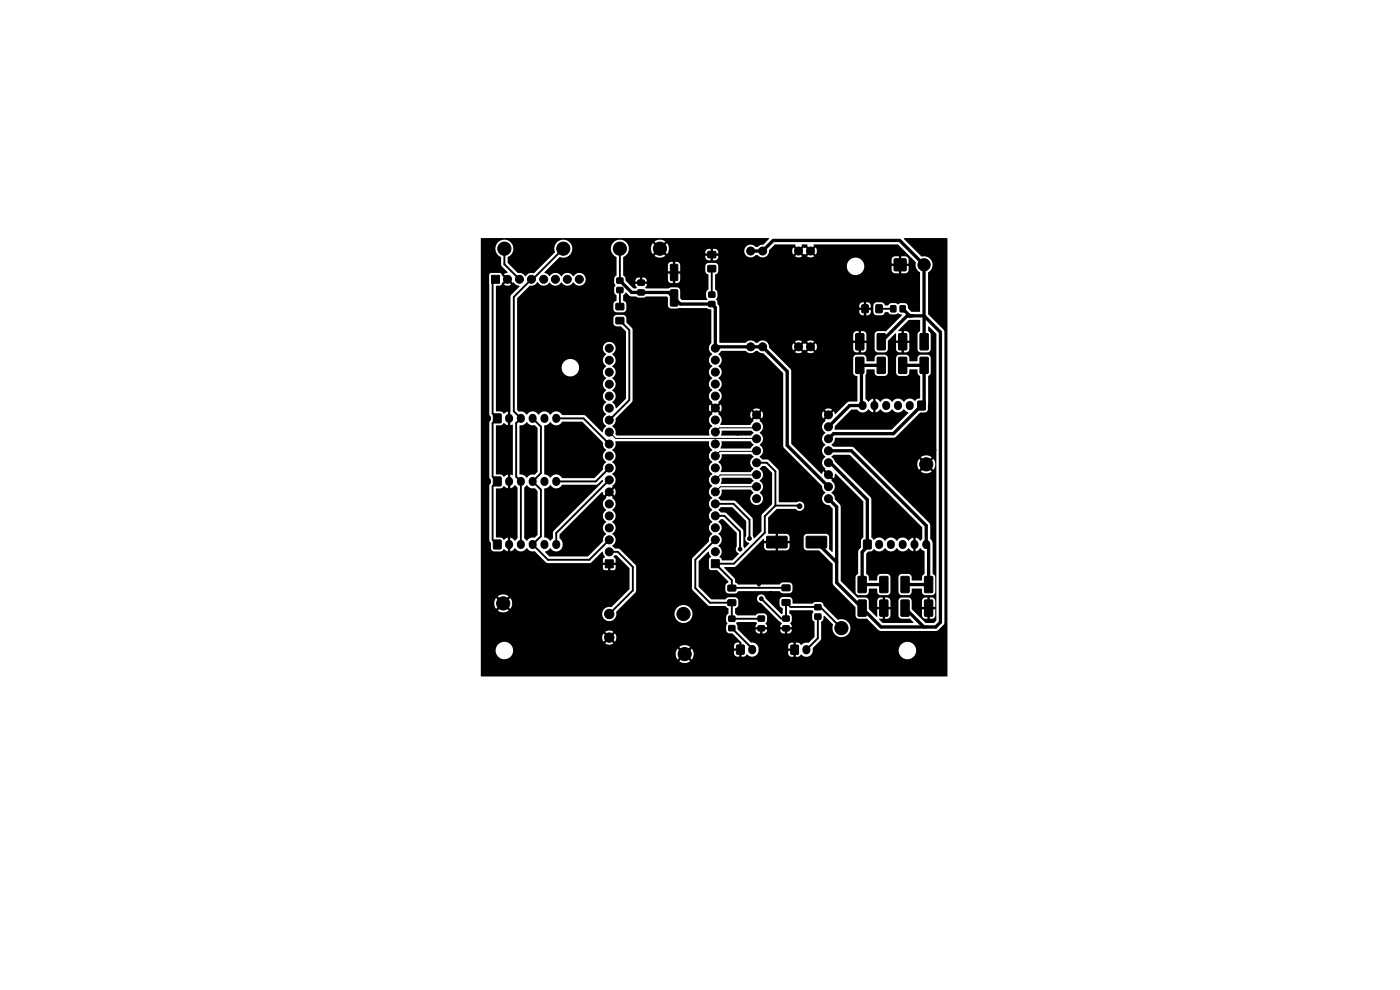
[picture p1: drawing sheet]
<svg xmlns="http://www.w3.org/2000/svg" width="297mm" height="210mm" viewBox="0 0 297 210" stroke-linecap="round" stroke-linejoin="round" font-family="sans-serif">
<g fill="#000" stroke="#000" stroke-width=".21">
<path d="M142.3 56.1h1.2l.3 .1v3.1l-.2 .2-1.2 .1-.2-.2zM150.2 53.4h1.6v1.3h-1.6zM150.2 56.3h1.6v1.3h-1.6zM189.7 54.9h2.5v2.5h-2.5zM104.3 58.4h1.7v1.7h-1.7zM130.7 67.4h1.6v1.3h-1.6zM130.7 64.4h1.6v1.3h-1.6zM130.9 61h1.2v1.1h-1.2zM130.9 59h1.2v1.1h-1.2zM135.3 61.5h1.4v1.1h-1.4zM135.3 59.4h1.4v1.1h-1.4zM142.3 61.5h1.2l.3 .1v3.1l-.2 .2-1.2 .1-.2-.2z"/>
<path d="M150.4 62h1.2v1h-1.2zM150.4 64h1.2v1h-1.2zM181.6 75.8h1.4l.3 .1v3.1l-.2 .2-1.4 .1-.2-.2zM181.6 70.8h1.4l.3 .1v3.1l-.2 .2-1.4 .1-.2-.2zM182.9 64.7h1.3v1.6h-1.3zM185.8 64.7h1.3v1.6h-1.3zM186.1 70.8h1.5l.2 .1 .1 3.1-.2 .2-1.4 .1-.2-.2zM186.1 75.8h1.5l.2 .1 .1 3.1-.2 .2-1.4 .1-.2-.2zM189 64.9h1v1.2h-1zM190.7 75.8h1.5l.2 .1v3.1l-.2 .2-1.3 .1-.3-.2zM190.7 70.8h1.5l.2 .1v3.1l-.2 .2-1.3 .1-.3-.2zM191 64.9h1v1.2h-1z"/>
<path d="M195.2 70.8h1.5l.2 .1v3.1l-.1 .2-1.4 .1-.2-.2zM195.2 75.8h1.5l.2 .1v3.1l-.1 .2-1.4 .1-.2-.2zM104.7 87.8h1.6v1.9h-1.6zM194.7 85.1h1.6v1.8h-1.6zM104.7 101.2h1.6v1.8h-1.6zM104.7 114.6h1.6v1.8h-1.6zM128.4 118.8h1.7v1.7h-1.7zM150.9 118.7h1.7v1.7h-1.7zM162.7 113.8h4.1l.2 .2v2.1l-.2 .2-4-.1-.2-.2zM171.1 113.8h4.1l.2 .2v2.1l-.2 .2-4-.1-.2-.2zM183.2 114.6h1.6v1.8h-1.6zM154.6 130.7h1.3v1.1h-1.3z"/>
<path d="M154.6 132.7h1.3v1.1h-1.3zM154.4 124.2h1.7v1.1h-1.7zM154.4 127.3h1.7v1.1h-1.7zM156.3 136.9h1.5v1.8h-1.5zM160.8 130.7h1.4v1h-1.4zM160.8 132.8h1.4v1h-1.4zM166.1 130.7h1.3v1h-1.3zM166.1 132.8h1.3v1h-1.3zM165.9 124.1h1.7v1.2h-1.7zM165.9 127.2h1.7v1.2h-1.7zM167.8 136.9h1.5v1.9h-1.5zM172.9 128.3h1.2v1h-1.2z"/>
<path d="M172.9 130.3h1.2v1h-1.2zM182.1 127.3h1.5l.2 .1v3.1l-.2 .2-1.4 .1-.2-.2zM182.1 122.3h1.5l.2 .1v3.1l-.2 .2-1.4 .1-.2-.2zM186.7 122.3h1.5l.2 .1v3.1l-.2 .2-1.4 .1-.2-.2zM186.7 127.3h1.5l.2 .1v3.1l-.2 .2-1.4 .1-.2-.2zM191.2 127.3h1.4l.3 .1v3.1l-.2 .2-1.3 .1-.3-.2zM191.2 122.3h1.4l.3 .1v3.1l-.2 .2-1.3 .1-.3-.2zM196.2 122.3h1.4l.3 .1v3.1l-.2 .2-1.4 .1-.2-.2zM196.2 127.3h1.4l.3 .1v3.1l-.2 .2-1.4 .1-.2-.2z"/>
<circle cx="107" cy="52.7" r="1.4"/>
<circle cx="107.7" cy="59.2" r=".85"/>
<circle cx="110.2" cy="59.2" r=".85"/>
<circle cx="112.7" cy="59.2" r=".85"/>
<circle cx="115.3" cy="59.2" r=".85"/>
<circle cx="117.8" cy="59.2" r=".85"/>
<circle cx="119.5" cy="52.7" r="1.4"/>
<circle cx="120.4" cy="59.2" r=".85"/>
<circle cx="122.9" cy="59.2" r=".85"/>
<circle cx="131.5" cy="52.7" r="1.4"/>
<circle cx="134.8" cy="55" r=".3"/>
<circle cx="140" cy="52.7" r="1.4"/>
<circle cx="159.2" cy="53.2" r=".85"/>
<circle cx="161.8" cy="53.2" r=".85"/>
<circle cx="166.5" cy="58.7" r=".3"/>
<circle cx="169.4" cy="53.2" r=".85"/>
<circle cx="171.9" cy="53.2" r=".85"/>
<circle cx="196" cy="56.2" r="1.3"/>
<circle cx="198.5" cy="53.3" r=".3"/>
<circle cx="106.7" cy="74.3" r=".3"/>
<circle cx="106.7" cy="65" r=".3"/>
<circle cx="112.5" cy="74.5" r=".3"/>
<circle cx="112.5" cy="65" r=".3"/>
<circle cx="118.2" cy="70.3" r=".3"/>
<circle cx="118.8" cy="63.5" r=".3"/>
<circle cx="121.2" cy="68.3" r=".3"/>
<circle cx="126.8" cy="64.7" r=".3"/>
<circle cx="129.2" cy="76.4" r=".85"/>
<circle cx="129.2" cy="73.9" r=".85"/>
<circle cx="129.2" cy="79" r=".85"/>
<circle cx="134.8" cy="70.3" r=".3"/>
<circle cx="138.5" cy="74" r=".3"/>
<circle cx="146.2" cy="77.3" r=".3"/>
<circle cx="148.8" cy="68.7" r=".3"/>
<circle cx="151.7" cy="78.9" r=".85"/>
<circle cx="151.7" cy="76.4" r=".85"/>
<circle cx="151.7" cy="73.9" r=".85"/>
<circle cx="154.8" cy="76.7" r=".3"/>
<circle cx="159.2" cy="73.6" r=".85"/>
<circle cx="160.7" cy="60.7" r=".3"/>
<circle cx="161.8" cy="73.6" r=".85"/>
<circle cx="162.7" cy="67.3" r=".3"/>
<circle cx="169.4" cy="73.6" r=".85"/>
<circle cx="171.9" cy="73.6" r=".85"/>
<circle cx="173.7" cy="66.3" r=".3"/>
<circle cx="177.7" cy="61.3" r=".3"/>
<circle cx="182.7" cy="68.5" r=".3"/>
<circle cx="191.5" cy="62.3" r=".3"/>
<circle cx="193" cy="69.3" r=".3"/>
<circle cx="193.5" cy="75.3" r=".3"/>
<circle cx="198.7" cy="65" r=".3"/>
<circle cx="106.7" cy="94" r=".3"/>
<circle cx="106.7" cy="83.3" r=".3"/>
<circle cx="112.2" cy="94" r=".3"/>
<circle cx="112.5" cy="83.3" r=".3"/>
<circle cx="118" cy="83.3" r=".3"/>
<circle cx="120" cy="96" r=".3"/>
<circle cx="123.8" cy="83.8" r=".3"/>
<circle cx="124.5" cy="95.5" r=".3"/>
<circle cx="129.2" cy="84" r=".85"/>
<circle cx="129.2" cy="94.2" r=".85"/>
<circle cx="129.2" cy="86.6" r=".85"/>
<circle cx="129.2" cy="81.5" r=".85"/>
<circle cx="129.2" cy="96.7" r=".85"/>
<circle cx="129.2" cy="89.1" r=".85"/>
<circle cx="129.2" cy="99.3" r=".85"/>
<circle cx="129.2" cy="91.7" r=".85"/>
<circle cx="136" cy="91" r=".3"/>
<circle cx="136.2" cy="81.3" r=".3"/>
<circle cx="137.8" cy="95.5" r=".3"/>
<circle cx="142.2" cy="87.8" r=".3"/>
<circle cx="145.2" cy="94.5" r=".3"/>
<circle cx="151.7" cy="86.6" r=".85"/>
<circle cx="151.7" cy="96.7" r=".85"/>
<circle cx="151.7" cy="99.3" r=".85"/>
<circle cx="151.7" cy="94.2" r=".85"/>
<circle cx="151.7" cy="91.6" r=".85"/>
<circle cx="151.7" cy="81.5" r=".85"/>
<circle cx="151.7" cy="89.1" r=".85"/>
<circle cx="151.7" cy="84" r=".85"/>
<circle cx="154.8" cy="86.5" r=".3"/>
<circle cx="156.5" cy="97.5" r=".3"/>
<circle cx="156.5" cy="92" r=".3"/>
<circle cx="156.5" cy="94.3" r=".3"/>
<circle cx="158.2" cy="89.3" r=".3"/>
<circle cx="159.5" cy="81.5" r=".3"/>
<circle cx="160.5" cy="98.2" r=".85"/>
<circle cx="160.5" cy="95.6" r=".85"/>
<circle cx="160.5" cy="93.1" r=".85"/>
<circle cx="160.5" cy="90.5" r=".85"/>
<circle cx="160.5" cy="88" r=".85"/>
<circle cx="163" cy="89.8" r=".3"/>
<circle cx="164" cy="91.8" r=".3"/>
<circle cx="165" cy="87.8" r=".3"/>
<circle cx="165.2" cy="94.8" r=".3"/>
<circle cx="165.5" cy="91.3" r=".3"/>
<circle cx="170.2" cy="87.3" r=".3"/>
<circle cx="170.8" cy="89.8" r=".3"/>
<circle cx="173" cy="87.8" r=".3"/>
<circle cx="174" cy="81.7" r=".3"/>
<circle cx="175.8" cy="88" r=".85"/>
<circle cx="175.8" cy="93.1" r=".85"/>
<circle cx="175.8" cy="98.2" r=".85"/>
<circle cx="175.8" cy="95.6" r=".85"/>
<circle cx="175.8" cy="90.5" r=".85"/>
<circle cx="180.5" cy="99.5" r=".3"/>
<circle cx="182.3" cy="94" r=".3"/>
<circle cx="183.3" cy="89.3" r=".3"/>
<circle cx="191.5" cy="93.5" r=".3"/>
<circle cx="193" cy="81" r=".3"/>
<circle cx="196.3" cy="92" r=".3"/>
<circle cx="196.3" cy="89.3" r=".3"/>
<circle cx="196.5" cy="98.5" r="1.4"/>
<circle cx="198.3" cy="95.5" r=".3"/>
<circle cx="105.7" cy="112.8" r=".3"/>
<circle cx="106.7" cy="110" r=".3"/>
<circle cx="107" cy="112.8" r=".3"/>
<circle cx="107.2" cy="108.5" r=".3"/>
<circle cx="107.5" cy="111" r=".3"/>
<circle cx="110.8" cy="118" r=".3"/>
<circle cx="112.2" cy="119" r=".3"/>
<circle cx="112.2" cy="110.2" r=".3"/>
<circle cx="113" cy="117.5" r=".3"/>
<circle cx="113.5" cy="119.8" r=".3"/>
<circle cx="116.8" cy="108" r=".3"/>
<circle cx="120.2" cy="106" r=".3"/>
<circle cx="121" cy="114.5" r=".3"/>
<circle cx="123.2" cy="105.2" r=".3"/>
<circle cx="123.5" cy="114.5" r=".3"/>
<circle cx="124.5" cy="112.8" r=".3"/>
<circle cx="125.5" cy="107.7" r=".3"/>
<circle cx="129.2" cy="117.1" r=".85"/>
<circle cx="129.2" cy="112" r=".85"/>
<circle cx="129.2" cy="114.5" r=".85"/>
<circle cx="129.2" cy="106.9" r=".85"/>
<circle cx="129.2" cy="109.4" r=".85"/>
<circle cx="129.2" cy="104.4" r=".85"/>
<circle cx="129.2" cy="101.8" r=".85"/>
<circle cx="134.2" cy="112.2" r=".3"/>
<circle cx="135.8" cy="100.8" r=".3"/>
<circle cx="140" cy="111.8" r=".3"/>
<circle cx="142.2" cy="105.5" r=".3"/>
<circle cx="146" cy="110.5" r=".3"/>
<circle cx="147" cy="114.5" r=".3"/>
<circle cx="149.2" cy="119.5" r=".3"/>
<circle cx="151.7" cy="101.8" r=".85"/>
<circle cx="151.7" cy="112" r=".85"/>
<circle cx="151.7" cy="117" r=".85"/>
<circle cx="151.7" cy="109.4" r=".85"/>
<circle cx="151.7" cy="104.3" r=".85"/>
<circle cx="151.7" cy="106.9" r=".85"/>
<circle cx="151.7" cy="114.5" r=".85"/>
<circle cx="154" cy="117" r=".3"/>
<circle cx="154.5" cy="102" r=".3"/>
<circle cx="154.8" cy="113" r=".3"/>
<circle cx="156.2" cy="109.8" r=".3"/>
<circle cx="156.5" cy="105" r=".3"/>
<circle cx="157" cy="116.5" r=".4"/>
<circle cx="158" cy="102" r=".3"/>
<circle cx="159" cy="114.2" r=".4"/>
<circle cx="159.8" cy="108" r=".3"/>
<circle cx="160.5" cy="100.7" r=".85"/>
<circle cx="160.5" cy="103.2" r=".85"/>
<circle cx="160.5" cy="105.8" r=".85"/>
<circle cx="165" cy="110" r=".3"/>
<circle cx="167" cy="104.7" r=".3"/>
<circle cx="167.7" cy="100.2" r=".3"/>
<circle cx="169" cy="114.8" r=".3"/>
<circle cx="169.6" cy="107.4" r=".5"/>
<circle cx="175.5" cy="111.8" r=".3"/>
<circle cx="175.8" cy="100.7" r=".85"/>
<circle cx="175.8" cy="103.2" r=".85"/>
<circle cx="175.8" cy="105.8" r=".85"/>
<circle cx="179.3" cy="106" r=".3"/>
<circle cx="179.3" cy="113.2" r=".3"/>
<circle cx="186.5" cy="109.8" r=".3"/>
<circle cx="187" cy="105" r=".3"/>
<circle cx="190.3" cy="100.5" r=".3"/>
<circle cx="196.5" cy="106.5" r=".3"/>
<circle cx="104.7" cy="133.5" r=".3"/>
<circle cx="106.8" cy="128" r="1.4"/>
<circle cx="114.5" cy="128.8" r=".3"/>
<circle cx="117" cy="136.8" r=".3"/>
<circle cx="117" cy="122.2" r=".3"/>
<circle cx="122.5" cy="122.2" r=".3"/>
<circle cx="123.5" cy="130.8" r=".3"/>
<circle cx="125.2" cy="136" r=".3"/>
<circle cx="129.2" cy="135.3" r="1"/>
<circle cx="129.2" cy="130.3" r="1"/>
<circle cx="134.2" cy="139.2" r=".3"/>
<circle cx="136.2" cy="130.2" r=".3"/>
<circle cx="140" cy="133.5" r=".3"/>
<circle cx="141.8" cy="120.8" r=".3"/>
<circle cx="145" cy="130.2" r="1.4"/>
<circle cx="145.3" cy="138.7" r="1.4"/>
<circle cx="151" cy="129.5" r=".3"/>
<circle cx="151.5" cy="124.2" r=".3"/>
<circle cx="151.5" cy="136.8" r=".3"/>
<circle cx="158.8" cy="133.5" r=".3"/>
<circle cx="158.8" cy="128.5" r=".3"/>
<circle cx="161" cy="124" r=".3"/>
<circle cx="161.5" cy="127" r=".4"/>
<circle cx="162" cy="120" r=".3"/>
<circle cx="163.5" cy="125.8" r=".3"/>
<circle cx="163.8" cy="136.5" r=".3"/>
<circle cx="167" cy="120.8" r=".3"/>
<circle cx="168.5" cy="134.2" r=".3"/>
<circle cx="170.2" cy="132" r=".3"/>
<circle cx="170.2" cy="124.5" r=".3"/>
<circle cx="171" cy="130.2" r=".3"/>
<circle cx="171.8" cy="125.5" r=".3"/>
<circle cx="173.5" cy="126.5" r=".3"/>
<circle cx="175.3" cy="124.2" r=".3"/>
<circle cx="176.5" cy="127" r=".3"/>
<circle cx="176.8" cy="136.5" r=".3"/>
<circle cx="178.5" cy="133.2" r="1.4"/>
<circle cx="178.5" cy="129.5" r=".3"/>
<circle cx="179" cy="139.8" r=".3"/>
<circle cx="181.3" cy="120.8" r=".3"/>
<circle cx="182.3" cy="136.2" r=".3"/>
<circle cx="184" cy="139.2" r=".3"/>
<circle cx="184.7" cy="134.2" r=".3"/>
<circle cx="185.3" cy="126.5" r=".3"/>
<circle cx="186.7" cy="139.8" r=".3"/>
<circle cx="187" cy="120.8" r=".3"/>
<circle cx="189.7" cy="131.5" r=".3"/>
<circle cx="190" cy="123.8" r=".3"/>
<circle cx="193.5" cy="120" r=".3"/>
<circle cx="194.7" cy="127.2" r=".3"/>
<circle cx="197.5" cy="135.2" r=".3"/>
<circle cx="197.7" cy="139" r=".3"/>
<circle cx="114.5" cy="141.5" r=".3"/>
<circle cx="121.5" cy="140.8" r=".3"/>
<circle cx="139.2" cy="140.2" r=".3"/>
<circle cx="152" cy="140.5" r=".3"/>
<circle cx="164" cy="140.5" r=".3"/>
</g>
<g fill="none" stroke="#000" stroke-width="1.7">
<path d="M108 88.6v.3M110.5 88.6v.3M113 88.6v.3M115.5 88.6v.3M118 88.6v.3M183 85.9v.3M185.5 85.9v.3M188 85.9v.3M190.5 85.9v.3M193 85.9v.3M108 102v.3M108 115.4v.2"/>
<path d="M110.5 102v.3M110.5 115.4v.2M113 102v.3M113 115.4v.2M115.5 102v.3M115.5 115.4v.2M118 102v.3M118 115.4v.2M186.5 115.4v.2M189 115.4v.2M191.5 115.4v.2M194 115.4v.2"/>
<path d="M196.5 115.4v.2M159.6 137.7v.3M171.1 137.7v.3"/>
</g>
<g fill="none" stroke="#000" stroke-width=".4">
<path d="M105.1 59.3l-.6 .6v27.9l1 1-1 1v11.3l1 1-1 1v11.4l1 1M107 52.8v3.3l3.2 3.2M119.5 52.8l-6.5 6.5h-.3l-3.7 3.7v24.3l1.5 1.5-1 1v11.3l1 1v13.4M131.5 52.8v6.7l.2-.2M151 57v5.5M131.5 61.5v3.5M131.5 68l2 2v14.9l-4.2 4.2M186.5 65.5h3M113 88.8l1.7 1.7v9.9l-1.7 1.7 1.7 1.8v9.9l-1.7 1.7 3.2 3.3h8.8l4.3-4.3M118 88.8h5.8l5.5 5.4M129.3 99.3l-2.9 2.8h-8.4M160.5 98.2h2.2l1.8 1.8v7.3"/>
<path d="M129.3 117.1h1.8l3.2 3.2v5l-5 5M129.3 101.8l-11.3 11.3v2.4M151.7 114.5l-4.2 4.3v6l3.1 3.1h4.6v3.4l6.3-.1M151.7 109.4h2l3.3 3.4v3.7M151.7 106.9h3.9l3.4 3.4v4M164.5 107.3h5l.1 .1M164.5 107.3l-2.3 2.2v3.5l-6.5 6.6h-4l3.5 3.5v1.7l11.6-.1M155.2 133.3l4.4 4.3v.2M161.5 127l4.2 4.2h.8l.3-.2v-3.2l.9 1h6.4l4.4 4.5M173.5 130.8v4.6l-2.4 2.4M196 133h.5"/>
</g>
<path d="M129.3 91.7l1.3 1.3 29.9 .1M160.5 90.5l-.2 .3h-7.7l-.9 .8M160.5 95.6l-.1 .2h-7.7l-1 .9M160.5 103.3h-7.7l-1.1 1M160.5 100.7l-7.7 .1-1.1 1M160.5 103.2v.1" fill="none" stroke="#000" stroke-width=".21"/>
<path d="M131.5 59.5l2.5 2.5h7.8l2.5 2.5h6.7l.7 .8v8.6l.3-.3h9.8l5.2 5.2v15.7l8.7 8.7M159.3 53.3h2.5l2.2-2.3h26.9l5.1 5.2v10.8M186.9 77.5h-4.5l.4 .4v7.9l.2 .2h-2.7l-4.6 4.5M191.5 65.5l1.5 1.5M191.5 77.5h4.5v8l-6.5 6.5h-12.7l-1.1 1.1M196 67l3.5 3.5v61.5l-1 1h-11.6l-9.4-9.4v-16.1l-1.8-1.7M196 67h-3.5l-5.6 5.5M196 67v5.5M175.7 98.2h.5l7.8 7.8v10l-1.1 1.1v6.9h4.6M175.7 95.6h4.9l15.9 15.9v4l.5 .5v8h-5M173.2 115l4.3 4.3M192 129l4 4" fill="none" stroke="#000" stroke-width=".7"/>
<g fill="#000">
<path d="M102 50.6h61.2l-1.2 1.3-.7 .1a.89 .89 0 0 1-1.5 0 1.37 1.37 0 0 0-1.8 .7 1.37 1.37 0 0 0 .5 1.7 1.37 1.37 0 0 0 1.9-.3h.3a1.41 1.41 0 0 0 1.7 .4 1.41 1.41 0 0 0 .8-1.4l1.2-1.2h4.3l.1 .1-.2 .1 .7 .7-.4 .3-.6-.6a1.33 1.33 0 0 0 0 1.5l.6-.6 .4 .3-.6 .7a1.34 1.34 0 0 0 1.5 0l-.7-.7 .4-.3 .6 .6 .2-.1 .1 .1 .7-.6 .3 .3-.6 .7a1.33 1.33 0 0 0 1.5 0l-.6-.7 .3-.3 .7 .6a1.34 1.34 0 0 0 0-1.5l-.7 .6-.3-.3 .6-.7-.1-.1 .1-.1h17.8l3.8 3.7a2.1 2.1 0 0 0 .9 2.2v8.3h-1.8l-.8-.8a.83 .83 0 0 0-.7-1h-.9l-.5 .3-.5-.3h-1l-.6 .5h-.7l-.2-.4-.4-.3h-1.2l-.5 .3-.1 .4v1.5l.4 .5 1.4 .1 .4-.3 .2-.4h.7l.6 .5h1l.5-.3 .9 .4-3.4 3.5-1.7-.1a.74 .74 0 0 0-.8 .7v3.2l.3 .5 .4 .2 1.6-.1 .4-.2 .2-.4 1.7-.1a.85 .85 0 0 0 1.1 .8l1.1-.1 .4-.2 .2-.5v-1.2h-1.2v2h-.5v-2h-1.1v1.2h-1.7v-1.7l1.6-1.6 .1 .1v1.5h2.8v-1.3a.85 .85 0 0 0-1.2-.7v2h-.5v-2l-.6-.1v-.2l2.2-2.1h2.4v2.3l-.4 .3-.2 .4v3.2l.2 .4 .5 .3 1.6-.1 .3-.1 .2-.4v-3.4l-.5-.6v-.9h.2l1.5 1.6v60.8l-.5 .4h-1.8l-1.5-1.6h.8a.85 .85 0 0 0 1.2 .8l1-.1 .4-.2 .2-.5v-1.2h-1.2v2h-.4v-2h-1.2v1.2h-.8l-1.4-1.3v-1.7h2.2v1.3h2.8v-1.3a.85 .85 0 0 0-1.2-.7v2h-.4v-2h-.8l-.4 .7h-2.2l-.4-.7-1.7-.1a.74 .74 0 0 0-.7 .7v3.2l.2 .4 .4 .2h1.8l.7 .7v.2h-6.4l-.8-.7 .1-.2 1.1 .1a.85 .85 0 0 0 1.2-.8v-1.2h-1.2v2h-.5v-2h-1.1v1.5h-.2l-1.6-1.6v-1.7h1.8v1.3h2.8v-1.3a.85 .85 0 0 0-1.2-.7v2h-.5v-2h-.7l-.4 .7h-1.8l-.2-.5-.4-.2h-1.8l-3.5-3.6v-15.8l-.2-.4-1.1-1.1a1.7 1.7 0 0 0-.7-1.4 1.48 1.48 0 0 0 0-2.5l.1-.2-.6-.6 .3-.4 .7 .7 .2-1h.2l5.8 5.9v7.6l-.4 .6-.1 1.6-.6 .8v4.7l-.5 .6v3.4l.2 .3 .4 .2h1.6l.5-.4 .2-.9h1.6l.1 .7a.74 .74 0 0 0 .7 .7l1.5-.1 .5-.4 .1-3.5-.2-.3-.4-.2h-1.6l-.5 .4-.2 .9h-1.6l-.2-.9-.4-.5v-4.2l.4-.5a1.08 1.08 0 0 0 1.1-.5 1.57 1.57 0 0 0 2.5-.2 1.48 1.48 0 0 0 2.5 0 1.48 1.48 0 0 0 2.5 0l.5 .5 .5 .2v-1.1h.4v1.1l1.1-.7 .8 .6v4.8l-.4 .5-.2 .9h-2l-.2-.9-.5-.4-1.5-.1-.4 .2-.3 .5v3.2a.74 .74 0 0 0 .7 .7h1.4l.4-.2 .3-.4 .1-.8h2l.2 .9 .5 .4h1.6l.4-.2 .2-.4v-3.1l-.2-.5-.3-.3-.1-5.9a1.54 1.54 0 0 0-.4-1.4v-3l-.2-.4-12.6-12.6h10l.1 .7 .3 .6 .8-.8 .3 .3-.8 .8a1.88 1.88 0 0 0 2.4 0l-.8-.8 .3-.3 .8 .8 .1-.1a1.89 1.89 0 0 0-.1-2.3l-.8 .8-.3-.3 .8-.8-.1-.1a1.89 1.89 0 0 0-2.3 .1l.8 .8-.3 .3-.8-.8-.4 1.1h-10l-3.6-3.5-4.1-.1-.5-.4a2.44 2.44 0 0 0 .8-1.5l12.6-.1 5.4-5.3 1.4-.2 .3-.5v-7l.5-.6 .1-3.3-.5-.6-1.7-.1a.74 .74 0 0 0-.7 .7v.7h-1.6l-.1-.8-.3-.4-.4-.2h-1.4a.74 .74 0 0 0-.7 .7v3.3l.4 .5h1.8l.5-.4 .2-.9h1.6l.1 .9 .5 .5v4.6l-.6 .2-.5 .4a1.49 1.49 0 0 0-2.4 .2 1.48 1.48 0 0 0-2.5 0 1.48 1.48 0 0 0-2.5 0l-.5-.5-.5-.1v1h-.5v-1l-1 .6-.6-.6v-5l.2-.4v-.8h1.7l.1 .9 .5 .4h1.7l.3-.1 .2-.4v-3.5l-.5-.4-1.5-.1a.74 .74 0 0 0-.8 .7v.7h-1.6l-.1-.8-.3-.4-.4-.2h-1.4a.74 .74 0 0 0-.7 .7v3.3a.97 .97 0 0 0 .9 .6v5.3l-2 .2-2.7 2.5-.3-.6-.7 .7-.3-.4 .6-.6a1.33 1.33 0 0 0-1.5 0l.6 .6-.3 .4-.7-.6a1.34 1.34 0 0 0 0 1.5l.7-.7 .3 .4-.6 .6 .1 .2a1.43 1.43 0 0 0 0 2.5 1.48 1.48 0 0 0 0 2.6 1.48 1.48 0 0 0 0 2.5 1.48 1.48 0 0 0 0 2.5l-.1 .2 .6 .6-.3 .4-.7-.7-.2 .6h-.2l-6.3-6.4-.1-15.6-4.6-4.7-.1-.3h5l.2 .8 .6-.6 .4 .4-.6 .6a1.34 1.34 0 0 0 1.5 0l-.7-.6 .4-.4 .6 .6 .2-.1 .1 .1 .7-.6 .3 .4-.6 .6a1.33 1.33 0 0 0 1.5 0l-.6-.6 .3-.4 .7 .6 .1-.3h7.8l.4 .7 1.2 .1a.85 .85 0 0 0 1.2-.8v-1.2h-1.2v2h-.4v-2h-1.2v1.2h-7.8l.1-.5-.2-.7-.7 .6-.3-.3 .6-.6a1.33 1.33 0 0 0-1.5 0l.6 .6-.3 .3-.7-.6-.1 .1-.2-.1-.6 .6-.4-.3 .7-.6a1.33 1.33 0 0 0-1.6 0l.7 .6-.4 .3-.6-.6-.2 .7h-5a1.39 1.39 0 0 0-.9-1.2 1.39 1.39 0 0 0-1.5 .4h-.4a1.42 1.42 0 0 0-2.2 0h-5.4l-.1-1.7h28.4v1.3h2.8l-.1-1.6-.6-.4h-.5v2h-.4v-2a.85 .85 0 0 0-1.2 .7h-28.4v-4.8l29.7 .1a1.06 1.06 0 0 0 1.5 .6 .85 .85 0 0 0 .9-1.1h-.9v1.1h-.5v-1.1h-1v.4h-29.7l-.1-1.4h29.8v.5h2.4v-.5a.78 .78 0 0 0-.9-.7v1.2h-.5v-1.2l-.7 .2-.3 .5h-29.8l-.3-.3v-.5a.59 .59 0 0 1 0-1v-1l-.5-.6v-3.1l.6-.5 .1-1.4h27.2a1.85 1.85 0 0 0 2.6 1.8 1.85 1.85 0 0 0 .5-3.1h6.5v.8h1.2v.5h-1.2v1l.2 .4 .4 .2h.9v-1.2h.5v1.2l1.1-.1 .4-.5 .1-1h-1.2v-.5h1.2l-.1-1.1-.5-.4h-1v1.2h-.5v-1.2h-1.1l-.4 .7h-6.5a1.85 1.85 0 0 0-3.1 1.3h-27.2l-.2-.3-.4-.3h-1.6l-.4 .3-.2 .4 .1 1.3 .6 .5v3.1l-.5 .7v.9l.3 .5-.2 .1h-5.2l-.4-.3v-1.8l-.4-.5-1.5-.1-.5 .3h-4.8l-.2-.2 .3-.8h-2.4l.3 .8-.1 .2h-.6l-1.6-1.6 4.4 .1v-.4h4.5l.2 .5a2.36 2.36 0 0 0 2.2 0l.2-.5v-1.2h-1.1v2h-.5l.1-2h-1.1v1.2h-4.5l-.4-.4h-.6v.8h-.4v-.8h-.3l-.4 .1-.3 .6-2.1-.1a.91 .91 0 0 0-.4-1l-.1-2.2h9.5v1.3h2.6l-.1-1.6-.6-.4h-.4v2h-.4v-2a.81 .81 0 0 0-1.1 .7h-9.5v-1.7l.1-.1a1.9 1.9 0 0 0 1.1-1.9h4.7l.1 .8 .3 .5 .8-.8 .3 .4-.8 .8a1.87 1.87 0 0 0 1.9 .2h8.9l.5 .7h1.1a.85 .85 0 0 0 1.2-.9h-1.2v.9h-.5v-.9h-1.1v.2h-8.9l.5-.2-.8-.8 .3-.4 .8 .8 .2-.4h7.9v.3h2.8v-.3a.84 .84 0 0 0-1.2-.7v1h-.5v-1l-.8 .2-.3 .5h-7.9a1.88 1.88 0 0 0-.2-1.9l-.8 .8-.3-.4 .8-.8h-.1a1.89 1.89 0 0 0-2.3 0l.8 .8-.3 .4-.8-.8-.4 1h-4.7v-.2a1.93 1.93 0 0 0-3.2-1.1 1.93 1.93 0 0 0 .6 3.3v3.8l-.5 .7v.9l.3 .5-.3 .5v1l.5 .7v1l-.6 .6-.1 1.3a.74 .74 0 0 0 .7 .7l1.5-.1 .5-.4 .1-1.4-.2-.3-.5-.4v-1.1l.6-.5 1 .8h1.1l.6 .2h1.1l.5-.2h4.4l.2 .2v1.8l.2 .3 .4 .2 1.7-.1 5.9 .1 .9 .2 .1 7.1a1.49 1.49 0 0 0 .2 2.4 1.48 1.48 0 0 0 0 2.6 1.48 1.48 0 0 0 0 2.5 1.48 1.48 0 0 0 0 2.6 1.48 1.48 0 0 0 0 2.5l-.1 .1 .6 .7-.3 .3-.7-.5a1.34 1.34 0 0 0 0 1.4l.7-.6 .3 .3-.6 .7 .1 .1a1.6 1.6 0 0 0-.5 2l.5 .6a1.59 1.59 0 0 0-.6 2h-19.7a.87 .87 0 0 1-.2-1.1l-.3-.5-.4-.3 .1-.2a1.5 1.5 0 0 0 .6-1.5l3.4-3.5 .2-.4v-15l-.2-.3-1.1-1.2-.1-1.2-.5-.4h-1.5l-.4 .2-.3 .4v1.1l.5 .7h1.1l1.1 1.1v14.2l-2 2.1-.4-.7-.5-.6a1.48 1.48 0 0 0 0-2.5 1.48 1.48 0 0 0 0-2.6 1.48 1.48 0 0 0 0-2.5 1.48 1.48 0 0 0 0-2.6 1.39 1.39 0 0 0 .4-2.1 1.39 1.39 0 0 0-2.1 0 1.39 1.39 0 0 0 .4 2.2 1.48 1.48 0 0 0 0 2.5 1.48 1.48 0 0 0 0 2.5 1.48 1.48 0 0 0 0 2.6 1.48 1.48 0 0 0 0 2.5 1.48 1.48 0 0 0 0 2.6 1.48 1.48 0 0 0 0 2.5l-.5 .6-.3 .7-3.7-3.6-4.8-.1a1.5 1.5 0 0 0-2.6 0 1.48 1.48 0 0 0-2.5 0 1.48 1.48 0 0 0-2.5 0l-.1-.1a1.61 1.61 0 0 0-1.6-.6l-.3-.4v-9h9.4v.2a1.85 1.85 0 0 0 2.9 1.5 1.85 1.85 0 0 0 0-3.2 1.85 1.85 0 0 0-2.9 1.5h-9.4v-14.6l2.8-2.7a1.6 1.6 0 0 0 1.5-.8 1.49 1.49 0 0 0 2.6 .1 1.46 1.46 0 0 0 2.5 0 1.48 1.48 0 0 0 2.5 0 1.39 1.39 0 0 0 2.2 .4 1.39 1.39 0 0 0-.1-2.1 1.39 1.39 0 0 0-2.1 .4 1.48 1.48 0 0 0-2.5 0 1.49 1.49 0 0 0-2.5 0l-1.1-.8 3.2-3.3a1.93 1.93 0 0 0 2.6-1.6 1.93 1.93 0 0 0-2.2-2.1 1.93 1.93 0 0 0-1.4 2.8l-4.4 4.3h-.5a1.6 1.6 0 0 0-1.3 .7l-.3-.2a1.69 1.69 0 0 0-1.4-.5l-2.1-2.1v-1.2a1.92 1.92 0 0 0 1-2.8 1.92 1.92 0 0 0-2.9-.4 1.92 1.92 0 0 0 .1 2.9l.4 .3 .1 1.8 1.3 1.3-.8 .4 .6 .7-.3 .3-1.1-1.2h-1.9l-.4 .5v29.4l.3 .6v.7l-.3 .6v11.5l.3 .6v.6l-.3 .7v11.5l.3 .6 .1 1.3 .5 .5h1.6l.6-.5 .9 .5v-1.1h.4v1.1l1.1-.7a1.48 1.48 0 0 0 2.5 0h.1a1.54 1.54 0 0 0 1.6 .7l2.3 2.3 .4 .2 9-.1 2.6-2.4 .6 1.1-.4 .4-.1 .9h.9v.5h-.9l.1 .8 .4 .3h.6v-1h.5v1l1-.2 .1-.9h-.9v-.5h.9l-.1-.9-.4-.3 .3-.4h.4l2.7 2.8v4.3l-3.8 3.9a1.52 1.52 0 0 0-2 1.1 1.52 1.52 0 0 0 1.4 1.8 1.52 1.52 0 0 0 1.6-1.6h12.4v.3a1.9 1.9 0 0 0 2.9 1.5 1.9 1.9 0 0 0 0-3.3 1.9 1.9 0 0 0-2.9 1.5h-12.4v-.3l4.2-4.2 .1-5.4-.2-.4-3.3-3.3-1.1-.2-.5-.4a1.6 1.6 0 0 0 .2-2.4l-.2-.2a1.6 1.6 0 0 0 .2-2.4l-.2-.1a1.6 1.6 0 0 0 .2-2.4l-.2-.2a1.6 1.6 0 0 0 .2-2.3l-.2-.2 .1-.2-.6-.7 .3-.3 .7 .6a1.34 1.34 0 0 0 0-1.5l-.7 .6-.3-.3 .6-.7h-.1a1.6 1.6 0 0 0 .2-2.4l-.2-.2a1.6 1.6 0 0 0 .2-2.4l-.2-.1a1.6 1.6 0 0 0 .2-2.4l-.2-.2a1.9 1.9 0 0 0 .7-1.9h19.8a1.74 1.74 0 0 0 .7 1.9 1.48 1.48 0 0 0 0 2.5 1.48 1.48 0 0 0 0 2.5 1.48 1.48 0 0 0 0 2.6 1.48 1.48 0 0 0 0 2.5 1.48 1.48 0 0 0 0 2.6 1.48 1.48 0 0 0 0 2.5 1.48 1.48 0 0 0 0 2.5v.1a1.5 1.5 0 0 0-.7 1.6l-3.6 3.6v6.5l3.5 3.5 3.6 .1 .6 .4v1.1l-.5 .7 .1 1 .2 .4-.2 .5v1.1l.4 .5 .9 .1 1.9 1.9v1.1h-.5v-1.1a.83 .83 0 0 0-1.1 .7v.6h.9v.5h-.9l.2 .9 .4 .3h.5v-1.1h.5v1.1a1.13 1.13 0 0 0 1.2-.5 1.38 1.38 0 0 0 1.5 .4 1.38 1.38 0 0 0 .9-1.1v-.8a1.45 1.45 0 0 0-1.6-1l-2.6-2.6h3.6a.79 .79 0 0 0 .9 .7 1.06 1.06 0 0 0 1.5-.6l2.8-.1a.79 .79 0 0 0 1 .7 1.06 1.06 0 0 0 1.5-.6v-.3h-1v.9h-.5v-.9h-1v.2l-3.8-.2v.9h-.5l.1-.9h-1v.2h-3.6l-.2-.3-.1-.7-.2-.4 .2-.3h3.9l.3 .3-.3 .7h2.4l-.3-.8 .3-.5v-1l-.4-.5-1.4-.1-.6 .4h-3.9l-.4-.3v-1.2l.3-.2 .3-.4v-1.1l-.2-.4h4.2v.2a.99 .99 0 0 0 .8 .8l4.5 4.3-.4 .8h2.5l-.4-.8 .4-.5v-1l-.5-.6v-.6h4.9a.36 .36 0 0 1 .2 .4 .36 .36 0 0 1-.3 .3v1.1l.5 .6v3.2l-1.2 1.2-.2 .1a1.68 1.68 0 0 0-1.5 .4l-.4-.4-.7-.1v1.1h-.5v-1.1l-.8 .2-.3 .4v.7h.9v.5h-.9v.5a.83 .83 0 0 0 1.1 .7v-1h.5v1h.7l.4-.5a1.42 1.42 0 0 0 1.6 .5 1.42 1.42 0 0 0 .9-1.4h18.2v.2a1.85 1.85 0 0 0 2.9 1.5 1.85 1.85 0 0 0 0-3.2 1.85 1.85 0 0 0-2.9 1.5h-18.2l.1-.5 1.7-1.8v-3.7l.4-.4 .1-.8 .2-.1 1.8 1.8a1.91 1.91 0 0 0 1.3 2.8 1.91 1.91 0 0 0 2.3-2 1.91 1.91 0 0 0-2.4-1.8h-.2l-3-3a.74 .74 0 0 0-.7-.7h-1.1l-.6 .3h-4.1l-.1-.8-.3-.4-.4-.2h-1.3a.74 .74 0 0 0-.7 .7v1.2l.6 .5v1.1l-.2 .2-3.4-3.4a.92 .92 0 0 0-.9-.8 .92 .92 0 0 0-.9 .8h-4.2l-.4-.2h-1.4l-.7 .4h-3l-2.7-2.7v-5.4l2-1.9h.2l.5 1-.5 .5 .1 2.1 .3 .2 1.3 .1 2.4 2.3v.3l-.5 .3-.1 .4v1l.4 .5 1.7 .1 .7-.5h8.7l.6 .4h1.7l.4-.5v-1l-.1-.5-.5-.2h-1.5l-.6 .4h-8.9l-.5-.4-.2-1-2.2-2.2 .1-.1 2.3-.1 4.2-4.2h1.9l.2 .5 .5 .3h4l.4-.2 .3-.4v-.9h-2.4v1.5h-.6v-1.5h-2.4v.7h-1.9l1.7-1.7 .2 .5h5.4v-1l-.4-.5h-2v1.5h-.6v-1.5l-1.5-.1v-3.4l1.8-1.8h3.9a1.02 1.02 0 0 0 1.5 .2 1.02 1.02 0 0 0 .2-1.4 1.02 1.02 0 0 0-1.4-.3h-3.8l-.1-6.8-2-2.1-.4-.1-1-.1-.6-.5a1.48 1.48 0 0 0 0-2.6 1.48 1.48 0 0 0 0-2.5 1.48 1.48 0 0 0 0-2.5l.2-.2-.7-.6 .4-.4 .7 .6a1.34 1.34 0 0 0-.1-1.5l-.6 .7-.4-.4 .6-.7a1.34 1.34 0 0 0-1.5 .1l.7 .6-.4 .4-.6-.6a1.34 1.34 0 0 0 0 1.5l.6-.7 .4 .4-.7 .6 .2 .2-.8 .8h-6.2l-.1-.1a1.59 1.59 0 0 0-.4-2.2l.1-.1-.6-.7 .3-.3 .7 .6a1.33 1.33 0 0 0 0-1.5l-.7 .6-.3-.3 .6-.7h-.1a1.6 1.6 0 0 0 .2-2.4l-.2-.2a1.6 1.6 0 0 0 .2-2.4l-.2-.1a1.57 1.57 0 0 0 .1-2.5l-.1-.1a1.48 1.48 0 0 0 0-2.6l.7-.7h5a1.48 1.48 0 0 0 2.3 0l1.6 .6 4.1 4.2 .1 15.7 8.2 8.2 .2 .8 .5 .6a1.42 1.42 0 0 0-.6 1.7 1.42 1.42 0 0 0 1.4 1l.7 .7v9.1h-.2l-.6-.6 .1-2.6-.2-.3-.4-.2h-4.4l-.4 .5v2.3a.74 .74 0 0 0 .7 .7h2.6l2.8 2.8 .1 4.4 4.8 4.8v1.8a.74 .74 0 0 0 .7 .7l1.7-.1 2.5 2.5 .4 .2h11.8l.4-.2 1.3-1.5 .1-61.8-.2-.5-3.3-3.3v-8.8a1.87 1.87 0 0 0 .8-2.3 1.87 1.87 0 0 0-2.2-1.1l-3.7-3.7v-.2l9.2 .1v92.8l-98.9 .1-.1-5.6h3.1a1.85 1.85 0 0 0 1.5 1.9 1.85 1.85 0 0 0 2.1-1.2h34.6l.1 .8 .3 .5 .8-.8 .4 .4-.8 .8a1.88 1.88 0 0 0 2.3 0l-.8-.8 .4-.4 .8 .8v-.1a1.89 1.89 0 0 0 0-2.2l-.8 .8-.4-.4 .8-.8h-.1a1.89 1.89 0 0 0-2.2 0l.8 .8-.4 .4-.8-.8-.4 1h-34.5a1.85 1.85 0 0 0-1.4-2.4 1.85 1.85 0 0 0-2.3 1.7h-3.1v-2.7h25.8l.2 .9 .8-.7 .3 .3-.7 .8 .2 .1a1.52 1.52 0 0 0 1.5-.1l-.7-.8 .3-.3 .8 .7 .1-.2a1.52 1.52 0 0 0-.1-1.5l-.8 .7-.3-.3 .7-.8-.2-.1a1.52 1.52 0 0 0-1.5 .1l.7 .8-.3 .3-.8-.7-.2 .8h-25.8v-7.3h2.8l.1 .7 .3 .6 .8-.8 .4 .3-.8 .8 .1 .1a1.89 1.89 0 0 0 2.2-.1l-.8-.8 .4-.3 .8 .8v-.1a1.89 1.89 0 0 0 0-2.3l-.8 .8-.4-.3 .8-.8-.1-.1a1.89 1.89 0 0 0-2.2 .1l.8 .8-.4 .3-.8-.8-.4 1.1h-2.8zM170.1 51.9h1.2l-.1 .2 .6 .7-.3 .3-.7-.6-.1 .1-.2-.1-.6 .6-.4-.3 .7-.7zM105.2 60.7l1-.2 1-1.1 .3 .3-.6 .7a1.33 1.33 0 0 0 1.5 0l-.6-.7 .3-.3 .7 .6 .2-.1 .5 .5 .7 .3-1.7 1.8-.2 .4-.1 25.4h-.4v-1l-.9 .5-.5-.5-1.2-.1zM105.2 90.3l1.1-.1 .6-.5 .9 .5v-1h.4v1l.6-.1v10.6l-.1 .1-.5-.1v1h-.4v-1l-.9 .4-.6-.4-1.1-.1zM110.2 90.3l.1-.1a1.66 1.66 0 0 0 1.5-.7l.1 .1a1.54 1.54 0 0 0 1.6 .6l.5 .6v9.2l-.5 .7a1.79 1.79 0 0 0-1.8 .6h-.1a1.67 1.67 0 0 0-1.4-.7zM115.5 90.2l.7-.2 .5-.5a1.52 1.52 0 0 0 2.6 0h4.2l4.4 4.3 .1 .9 .6 .7a1.6 1.6 0 0 0-.5 2l.5 .5v.2a1.5 1.5 0 0 0-.7 1.5l-1.8 1.8h-6.8a1.5 1.5 0 0 0-2.6-.1l-.5-.5-.8-.3zM153.1 93.6h6.1l.7 .8-.7 .7h-6.2l-.2-.1 .3-.5zM153.1 96.4h6.2l.6 .4a1.6 1.6 0 0 0-.5 2.1l.5 .5-.7 .7h-6.3a1.56 1.56 0 0 0-.5-2.1l.1-.1a1.57 1.57 0 0 0 .6-1.5zM153.1 91.4h6.3l.5 .4-.6 .6h-6.2l-.1-.1zM153.1 103.9h6.1l.7 .5a1.6 1.6 0 0 0-.5 2.1 1.38 1.38 0 0 0 2.1 .2 1.38 1.38 0 0 0-.4-2.2 1.48 1.48 0 0 0 0-2.5 1.48 1.48 0 0 0 0-2.6l.6-.5h.7l1.4 1.4v6.6l-2.2 2.3-.1 3.5-1.4 1.5-.2-.1-.2-.5v-3.4l-.2-.4-3.5-3.5-3-.1-.6-.5a1.94 1.94 0 0 0 .7-1.8zM176.4 96.8l.5-.3h3.4l15.3 15.3v2.5l-.2 .4-1.2-.7v1.1h-.4v-1.1l-.5 .2-.5 .5a1.55 1.55 0 0 0-2.6 0 1.48 1.48 0 0 0-2.5 0 1.5 1.5 0 0 0-2.3-.2l-.5-.5-.1-8.4-7.7-7.7zM180.6 86.9h1.2a1.5 1.5 0 0 0 2.5-.1l.5 .5 .4 .2v-1.1h.5v1.1l.5-.2 .5-.5a1.55 1.55 0 0 0 2.6 0 1.48 1.48 0 0 0 2.5 0l.9 .8-3.6 3.5h-12v-.7z"/>
<path d="M105.2 103.7l1.1-.1 .6-.5 .9 .5v-1.1h.4v1.1l.5-.2 .5-.5 .6 .5v10.8l-.6 .5-.5-.5-.5-.2v1.1h-.4v-1.1l-.9 .5-.6-.5h-1.1zM111.6 103h.3a1.54 1.54 0 0 0 1.6 .6l.5 .6v9.2l-.5 .6a1.79 1.79 0 0 0-1.8 .7l-.5-.5v-10.7zM115.5 103.6l.7-.2 .5-.5a1.52 1.52 0 0 0 2.6-.1h7.2l.4-.1 .8-.9 .2 .3-10.4 10.5-.2 .4v1.2l-.5 .5-.6-.5-.8-.3zM127.7 104.4h.2l.2 .7 .7-.6 .3 .3-.6 .7 .1 .1a1.48 1.48 0 0 0 0 2.6 1.48 1.48 0 0 0 0 2.5 1.48 1.48 0 0 0 0 2.6l-.1 .1a1.51 1.51 0 0 0-.6 1.5l-3.2 3.1h-8.1l-1-.9 1.1-.8a1.44 1.44 0 0 0 1.5 .6 1.44 1.44 0 0 0 1.2-1.2 1.66 1.66 0 0 0-.7-1.5v-.9zM152.4 110.6l.5-.5h.5l2.9 2.9v3a.99 .99 0 0 0 .5 1.5l-1.4 1.4h-2.2l-.2-.5-.3-.2a1.57 1.57 0 0 0-.3-2.4 1.48 1.48 0 0 0 0-2.6 1.48 1.48 0 0 0 0-2.5zM152.4 108.1l.6-.5h2.4l2.9 3v3a1.01 1.01 0 0 0 .6 1.6l-.9 1h-.1l-.2-.3v-3.2l-.2-.4-3.4-3.4-1.2-.2zM153.1 101.4h6.2l.6 .6-.7 .6h-6.2l-.1-.1z"/>
</g>
</svg>
